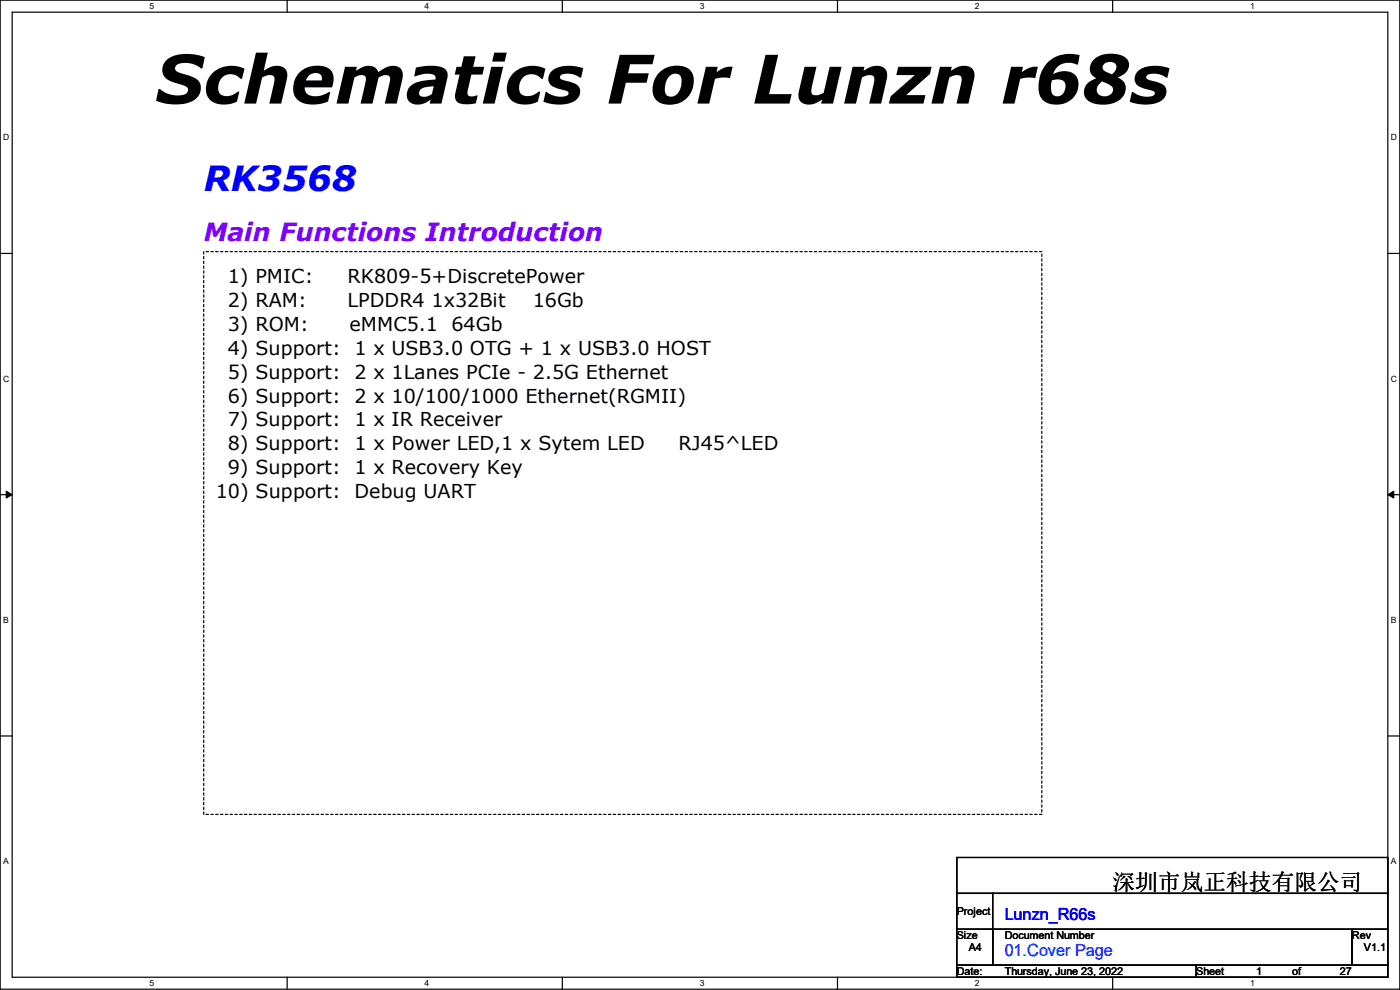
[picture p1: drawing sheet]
<svg xmlns="http://www.w3.org/2000/svg" width="297mm" height="210mm" viewBox="0 0 297 210" stroke-linecap="round" stroke-linejoin="round" font-family="sans-serif">
<defs><g id="words">
<text font-size="14.2" x="33.1" y="22">Schematics For Lunzn r68s</text>
<text font-size="7.4" fill="#00f" x="43.2" y="40.5">RK3568</text>
<text font-size="5.3" fill="#8000ff" x="43.2" y="51.1">Main Functions Introduction</text>
<text font-size="4.8" x="236" y="188.8">深圳市岚正科技有限公司</text>
<g font-size="4.1">
<text x="48.3" y="60">1) PMIC:</text>
<text x="73.7" y="60">RK809-5+DiscretePower</text>
<text x="48.3" y="65.1">2) RAM:</text>
<text x="73.7" y="65.1">LPDDR4 1x32Bit</text>
<text x="113" y="65.1">16Gb</text>
<text x="48.3" y="70.1">3) ROM:</text>
<text x="74.2" y="70.1">eMMC5.1</text>
<text x="95.8" y="70.1">64Gb</text>
<text x="48.3" y="75.2">4) Support:</text>
<text x="75.2" y="75.2">1 x USB3.0 OTG + 1 x USB3.0 HOST</text>
<text x="48.3" y="80.3">5) Support:</text>
<text x="75.2" y="80.3">2 x 1Lanes PCIe - 2.5G Ethernet</text>
<text x="48.3" y="85.4">6) Support:</text>
<text x="75.2" y="85.4">2 x 10/100/1000 Ethernet(RGMII)</text>
<text x="48.3" y="90.5">7) Support:</text>
<text x="48.3" y="95.5">8) Support:</text>
<text x="75.2" y="90.5">1 x IR Receiver</text>
<text x="75.2" y="95.5">1 x Power LED,1 x Sytem LED</text>
<text x="144" y="95.5">RJ45^LED</text>
<text x="48.3" y="100.6">9) Support:</text>
<text x="75.2" y="100.6">1 x Recovery Key</text>
<text x="45.8" y="105.7">10) Support:</text>
<text x="75.2" y="105.7">Debug UART</text>
</g>
<text font-size="3.6" fill="#00f" x="213.1" y="195.2">Lunzn_R66s</text>
<text font-size="3.6" fill="#0080ff" x="213.1" y="202.9">01.Cover Page</text>
<g font-size="2.3">
<text x="203" y="194.1">Project</text>
<text x="203" y="199.2">Size</text>
<text x="205.5" y="201.8">A4</text>
<text x="213.1" y="199.2">Document Number</text>
<text x="286.8" y="199.2">Rev</text>
<text x="289.4" y="201.8">V1.1</text>
<text x="203" y="206.8">Date:</text>
<text x="213.2" y="206.8">Thursday, June 23, 2022</text>
<text x="253.8" y="206.8">Sheet</text>
<text x="266.5" y="206.8">1</text>
<text x="274.1" y="206.8">of</text>
<text x="284.3" y="206.8">27</text>
</g>
<g font-size="1.8">
<text x="31.7" y="1.9">5</text>
<text x="90.1" y="1.9">4</text>
<text x="148.5" y="1.9">3</text>
<text x="206.8" y="1.9">2</text>
<text x="265.2" y="1.9">1</text>
<text x=".7" y="29.8">D</text>
<text x="295.1" y="29.8">D</text>
<text x=".7" y="80.9">C</text>
<text x="295.1" y="80.9">C</text>
<text x=".7" y="132.1">B</text>
<text x="295.1" y="132.1">B</text>
<text x=".7" y="183.3">A</text>
<text x="295.1" y="183.3">A</text>
<text x="31.7" y="209.2">5</text>
<text x="90.1" y="209.2">4</text>
<text x="148.5" y="209.2">3</text>
<text x="206.8" y="209.2">2</text>
<text x="265.2" y="209.2">1</text>
</g>
</g></defs>
<path d="M0 0h297v209.8h-297zM2.6 2.6h291.8v204.7h-291.8z" fill="none" stroke="#000" stroke-width=".25"/>
<g fill="#fff">
<path d="M31.7 .3h1v2h-1z"/>
<path d="M31.7 207.6h1v1.9h-1z"/>
</g>
<path d="M60.9 0v2.6M60.9 207.3v2.5" fill="none" stroke="#000" stroke-width=".25"/>
<g fill="#fff">
<path d="M90.1 .3h1v2h-1z"/>
<path d="M90.1 207.6h1v1.9h-1z"/>
</g>
<path d="M119.3 0v2.6M119.3 207.3v2.5" fill="none" stroke="#000" stroke-width=".25"/>
<g fill="#fff">
<path d="M148.5 .3h.9v2h-.9z"/>
<path d="M148.5 207.6h.9v1.9h-.9z"/>
</g>
<path d="M177.7 0v2.6M177.7 207.3v2.5" fill="none" stroke="#000" stroke-width=".25"/>
<g fill="#fff">
<path d="M206.8 .3h1v2h-1z"/>
<path d="M206.8 207.6h1v1.9h-1z"/>
</g>
<path d="M236.1 0v2.6M236.1 207.3v2.5" fill="none" stroke="#000" stroke-width=".25"/>
<g fill="#fff">
<path d="M265.2 .3h1v2h-1z"/>
<path d="M265.2 207.6h1v1.9h-1z"/>
<path d="M.7 28.2h1.2v1.9h-1.2z"/>
<path d="M295.1 28.2h1.2v1.9h-1.2z"/>
<path d="M.7 79.3h1.2v2h-1.2z"/>
<path d="M295.1 79.3h1.2v2h-1.2z"/>
</g>
<path d="M0 53.8h2.6M294.4 53.8h2.6" fill="none" stroke="#000" stroke-width=".25"/>
<g fill="#fff">
<path d="M.7 130.5h1.2v2h-1.2z"/>
<path d="M295.1 130.5h1.1v2h-1.1z"/>
</g>
<path d="M0 104.9h2.6M294.4 104.9h2.6" fill="none" stroke="#000" stroke-width=".25"/>
<path d="M1.3 104.2l1.3 .7-1.3 .8zM294.4 104.9l1.3-.7v1.5z" fill="#000" stroke="#000" stroke-width=".21"/>
<g fill="#fff">
<path d="M.7 181.7h1.2v2h-1.2z"/>
<path d="M295.1 181.7h1.1v2h-1.1z"/>
</g>
<path d="M0 156.1h2.6M294.4 156.1h2.6M203 181.9h91.4v7.6h-91.4zM203 189.5h91.4v7.6h-91.4zM203 197.1h7.6v7.7h-7.6zM210.6 197.1h76.2v7.7h-76.2zM210.6 189.5h.1M210.6 189.5v7.6M286.8 197.1h7.6v7.7h-7.6zM203 204.8h50.8v2.5h-50.8zM253.8 204.8h40.6v2.5h-40.6z" fill="none" stroke="#000" stroke-width=".25"/>
<path d="M43.2 53.4h177.8v119.4h-177.8z" fill="none" stroke="#000" stroke-width=".25" stroke-dasharray=".5"/>
<use href="#words"/>
</svg>
